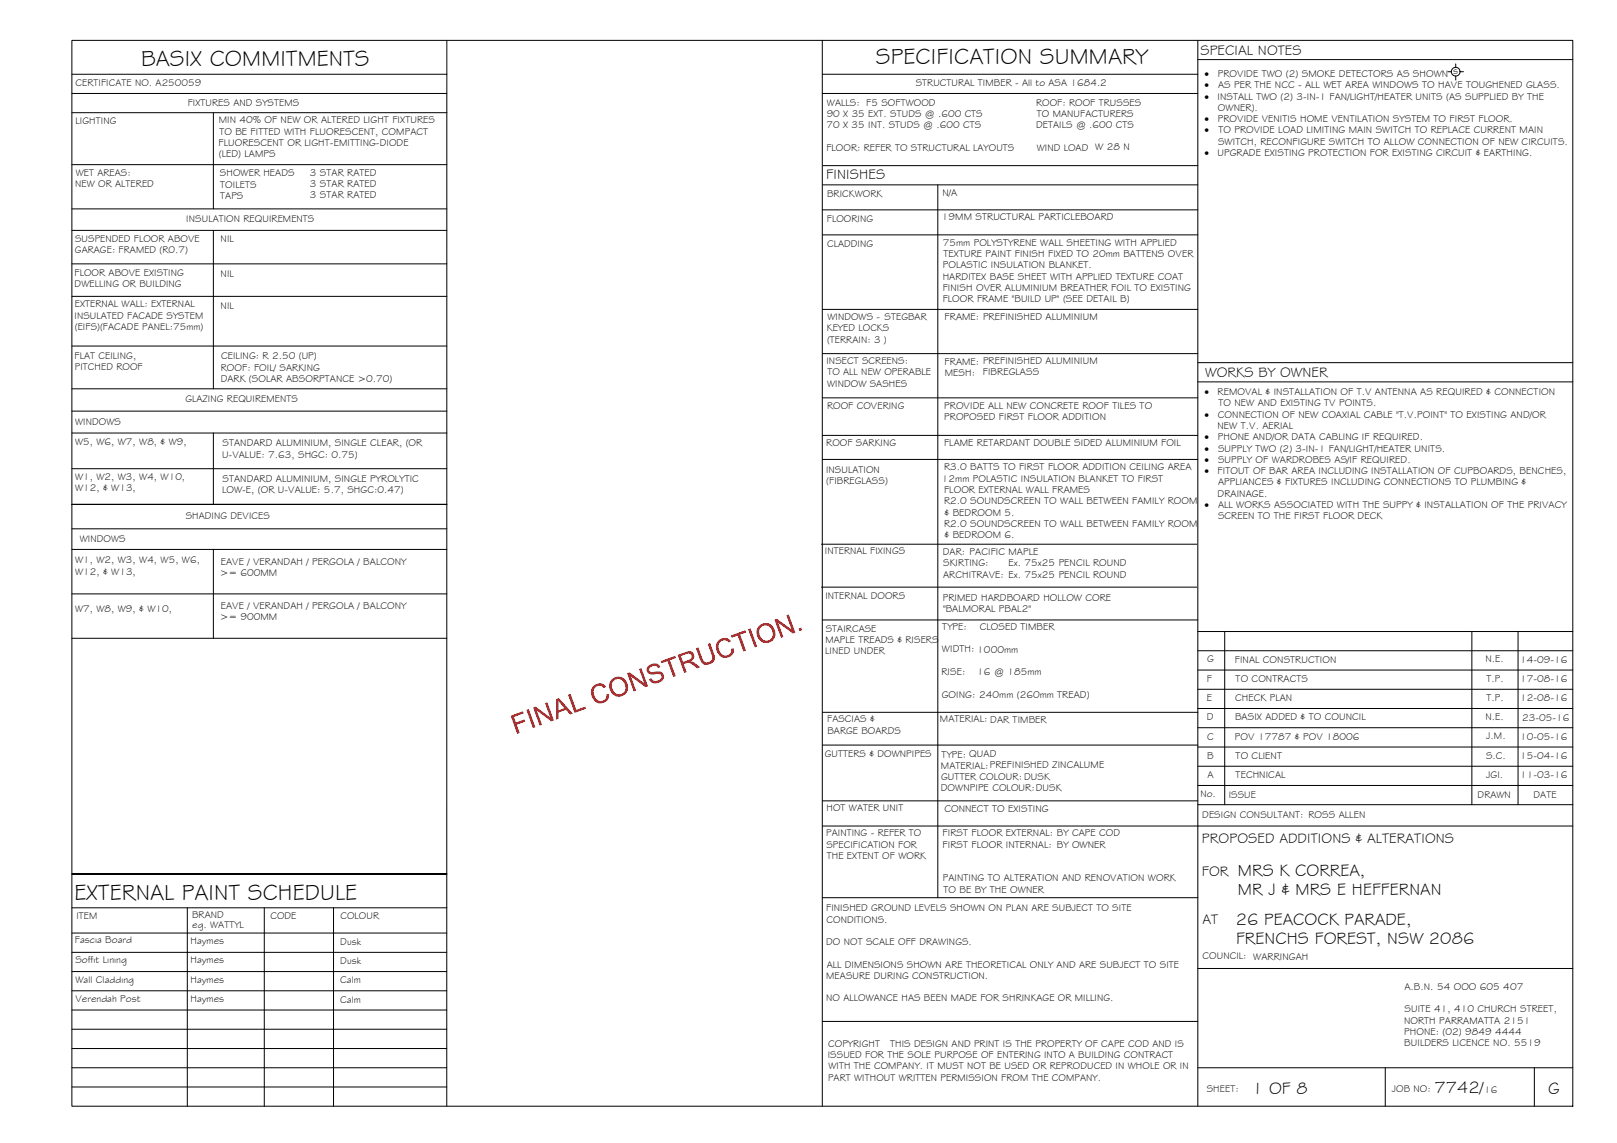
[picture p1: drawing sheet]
<svg xmlns="http://www.w3.org/2000/svg" width="420mm" height="297mm" viewBox="0 0 420 297" stroke-linecap="round" stroke-linejoin="round" font-family="sans-serif">
<defs><g id="words">
<g font-size="5.9">
<text x="36.7" y="17.2">BASIX COMMITMENTS</text>
<text x="227.6" y="16.8">SPECIFICATION SUMMARY</text>
<text x="19.4" y="233.8">EXTERNAL PAINT SCHEDULE</text>
</g>
<g font-size="4.5">
<text x="321.7" y="227.6">MRS K CORREA,</text>
<text x="321.7" y="232.7">MR J &amp; MRS E HEFFERNAN</text>
<text x="321.1" y="240.4">26 PEACOCK PARADE,</text>
<text x="321.2" y="245.4">FRENCHS FOREST, NSW 2086</text>
<text x="325.3" y="284.2">1 OF 8</text>
<text x="372.7" y="284.1">7742/</text>
<text x="402.3" y="284.2">G</text>
</g>
<g font-size="3.7">
<text x="311.9" y="14.3">SPECIAL NOTES</text>
<text x="214.7" y="46.6">FINISHES</text>
<text x="313.1" y="98.1">WORKS BY OWNER</text>
<text x="312.3" y="219.2">PROPOSED ADDITIONS &amp; ALTERATIONS</text>
<text x="312.3" y="227.5">FOR</text>
<text x="312.4" y="240">AT</text>
</g>
<g font-size="2.6">
<text x="19.6" y="22.5">CERTIFICATE NO. A250059</text>
<text x="237.9" y="22.4">STRUCTURAL TIMBER - All to ASA 1684.2</text>
<text x="313" y="20">·</text>
<text x="313" y="22.9">·</text>
<text x="316.4" y="20">PROVIDE TWO (2) SMOKE DETECTORS AS SHOWN</text>
<text x="316.5" y="22.9">AS PER THE NCC - ALL WET AREA WINDOWS TO HAVE TOUGHENED GLASS.</text>
<text x="377.6" y="19.2">s</text>
<text x="48.8" y="27.5">FIXTURES AND SYSTEMS</text>
<text x="214.9" y="27.4">WALLS: F5 SOFTWOOD</text>
<text x="269.2" y="27.4">ROOF: ROOF TRUSSES</text>
<text x="313" y="25.9">·</text>
<text x="316.3" y="25.9">INSTALL TWO (2) 3-IN-1 FAN/LIGHT/HEATER UNITS (AS SUPPLIED BY THE</text>
<text x="316.5" y="28.8">OWNER).</text>
<text x="19.6" y="32.2">LIGHTING</text>
<text x="56.8" y="32">MIN 40% OF NEW OR ALTERED LIGHT FIXTURES</text>
<text x="57" y="35">TO BE FITTED WITH FLUORESCENT, COMPACT</text>
<text x="214.8" y="33.3">70 X 35 INT. STUDS @ .600 CTS</text>
<text x="214.8" y="30.4">90 X 35 EXT. STUDS @ .600 CTS</text>
<text x="269.2" y="33.3">DETAILS @ .600 CTS</text>
<text x="269.4" y="30.4">TO MANUFACTURERS</text>
<text x="313" y="31.7">·</text>
<text x="313" y="34.7">·</text>
<text x="316.4" y="31.7">PROVIDE VENITIS HOME VENTILATION SYSTEM TO FIRST FLOOR.</text>
<text x="316.6" y="34.7">TO PROVIDE LOAD LIMITING MAIN SWITCH TO REPLACE CURRENT MAIN</text>
<text x="56.8" y="37.9">FLUORESCENT OR LIGHT-EMITTING-DIODE</text>
<text x="56.9" y="40.8">(LED) LAMPS</text>
<text x="214.7" y="39.2">FLOOR: REFER TO STRUCTURAL LAYOUTS</text>
<text x="269.4" y="39.2">WIND LOAD W 28 N</text>
<text x="313" y="40.5">·</text>
<text x="316.4" y="40.5">UPGRADE EXISTING PROTECTION FOR EXISTING CIRCUIT &amp; EARTHING.</text>
<text x="316.5" y="37.6">SWITCH, RECONFIGURE SWITCH TO ALLOW CONNECTION OF NEW CIRCUITS.</text>
<text x="19.7" y="45.8">WET AREAS:</text>
<text x="57.2" y="45.8">SHOWER HEADS</text>
<text x="80.5" y="45.6">3 STAR RATED</text>
<text x="19.5" y="48.7">NEW OR ALTERED</text>
<text x="57.2" y="48.7">TOILETS</text>
<text x="57.2" y="51.7">TAPS</text>
<text x="80.5" y="48.6">3 STAR RATED</text>
<text x="80.5" y="51.5">3 STAR RATED</text>
<text x="214.9" y="51.2">BRICKWORK</text>
<text x="244.9" y="51">N/A</text>
<text x="48.4" y="57.8">INSULATION REQUIREMENTS</text>
<text x="214.8" y="57.7">FLOORING</text>
<text x="244.8" y="57.2">19MM STRUCTURAL PARTICLEBOARD</text>
<text x="19.5" y="65.7">GARAGE: FRAMED (R0.7)</text>
<text x="19.5" y="62.8">SUSPENDED FLOOR ABOVE</text>
<text x="57.3" y="63">NIL</text>
<text x="214.9" y="64.2">CLADDING</text>
<text x="245" y="63.9">75mm POLYSTYRENE WALL SHEETING WITH APPLIED</text>
<text x="19.4" y="71.7">FLOOR ABOVE EXISTING</text>
<text x="57.3" y="71.9">NIL</text>
<text x="245" y="69.8">POLASTIC INSULATION BLANKET.</text>
<text x="245.2" y="66.8">TEXTURE PAINT FINISH FIXED TO 20mm BATTENS OVER</text>
<text x="19.4" y="74.7">DWELLING OR BUILDING</text>
<text x="244.9" y="72.7">HARDITEX BASE SHEET WITH APPLIED TEXTURE COAT</text>
<text x="244.9" y="75.6">FINISH OVER ALUMINIUM BREATHER FOIL TO EXISTING</text>
<text x="19.4" y="82.8">INSULATED FACADE SYSTEM</text>
<text x="19.4" y="79.8">EXTERNAL WALL: EXTERNAL</text>
<text x="57.3" y="80.2">NIL</text>
<text x="215" y="83.2">WINDOWS - STEGBAR</text>
<text x="244.9" y="78.6">FLOOR FRAME &quot;BUILD UP&quot; (SEE DETAIL B)</text>
<text x="245.5" y="83.2">FRAME: PREFINISHED ALUMINIUM</text>
<text x="19.4" y="85.7">(EIFS)(FACADE PANEL:75mm)</text>
<text x="214.8" y="86.1">KEYED LOCKS</text>
<text x="214.9" y="89.1">(TERRAIN: 3 )</text>
<text x="19.4" y="93.2">FLAT CEILING,</text>
<text x="57.4" y="93.4">CEILING: R 2.50 (UP)</text>
<text x="214.7" y="94.6">INSECT SCREENS:</text>
<text x="245.5" y="94.7">FRAME: PREFINISHED ALUMINIUM</text>
<text x="19.4" y="96.1">PITCHED ROOF</text>
<text x="57.3" y="96.3">ROOF: FOIL/ SARKING</text>
<text x="57.3" y="99.3">DARK (SOLAR ABSORPTANCE &gt;0.70)</text>
<text x="214.9" y="100.4">WINDOW SASHES</text>
<text x="215" y="97.5">TO ALL NEW OPERABLE</text>
<text x="245.5" y="97.7">MESH:</text>
<text x="255.4" y="97.6">FIBREGLASS</text>
<text x="48.2" y="104.5">GLAZING REQUIREMENTS</text>
<text x="214.9" y="106.2">ROOF COVERING</text>
<text x="245.3" y="106.2">PROVIDE ALL NEW CONCRETE ROOF TILES TO</text>
<text x="313" y="102.7">·</text>
<text x="316.4" y="102.7">REMOVAL &amp; INSTALLATION OF T.V ANTENNA AS REQUIRED &amp; CONNECTION</text>
<text x="316.6" y="105.6">TO NEW AND EXISTING TV POINTS.</text>
<text x="19.5" y="110.4">WINDOWS</text>
<text x="245.3" y="109.2">PROPOSED FIRST FLOOR ADDITION</text>
<text x="313" y="108.6">·</text>
<text x="316.4" y="111.5">NEW T.V. AERIAL</text>
<text x="316.5" y="108.6">CONNECTION OF NEW COAXIAL CABLE &quot;T.V.POINT&quot; TO EXISTING AND/OR</text>
<text x="19.5" y="115.7">W5, W6, W7, W8, &amp; W9,</text>
<text x="57.7" y="118.9">U-VALUE: 7.63, SHGC: 0.75)</text>
<text x="57.8" y="116">STANDARD ALUMINIUM, SINGLE CLEAR, (OR</text>
<text x="214.7" y="115.9">ROOF SARKING</text>
<text x="245.3" y="116">FLAME RETARDANT DOUBLE SIDED ALUMINIUM FOIL</text>
<text x="313" y="114.4">·</text>
<text x="313" y="117.4">·</text>
<text x="316.4" y="114.4">PHONE AND/OR DATA CABLING IF REQUIRED.</text>
<text x="316.5" y="117.4">SUPPLY TWO (2) 3-IN-1 FAN/LIGHT/HEATER UNITS.</text>
<text x="19.5" y="124.7">W1, W2, W3, W4, W10,</text>
<text x="57.8" y="125.3">STANDARD ALUMINIUM, SINGLE PYROLYTIC</text>
<text x="214.6" y="122.9">INSULATION</text>
<text x="214.7" y="125.8">(FIBREGLASS)</text>
<text x="244.8" y="125.2">12mm POLASTIC INSULATION BLANKET TO FIRST</text>
<text x="245.3" y="122.2">R3.0 BATTS TO FIRST FLOOR ADDITION CEILING AREA</text>
<text x="313" y="120.3">·</text>
<text x="313" y="123.2">·</text>
<text x="316.4" y="123.2">FITOUT OF BAR AREA INCLUDING INSTALLATION OF CUPBOARDS, BENCHES,</text>
<text x="316.5" y="120.3">SUPPLY OF WARDROBES AS/IF REQUIRED.</text>
<text x="19.5" y="127.6">W12, &amp; W13,</text>
<text x="57.7" y="128.2">LOW-E, (OR U-VALUE: 5.7, SHGC:0.47)</text>
<text x="245.3" y="128.1">FLOOR EXTERNAL WALL FRAMES</text>
<text x="245.3" y="131.1">R2.0 SOUNDSCREEN TO WALL BETWEEN FAMILY ROOM</text>
<text x="316.4" y="129.1">DRAINAGE.</text>
<text x="316.5" y="126.2">APPLIANCES &amp; FIXTURES INCLUDING CONNECTIONS TO PLUMBING &amp;</text>
<text x="48.3" y="135">SHADING DEVICES</text>
<text x="245.3" y="136.9">R2.0 SOUNDSCREEN TO WALL BETWEEN FAMILY ROOM</text>
<text x="245.4" y="134">&amp; BEDROOM 5.</text>
<text x="313" y="132">·</text>
<text x="316.5" y="132">ALL WORKS ASSOCIATED WITH THE SUPPY &amp; INSTALLATION OF THE PRIVACY</text>
<text x="316.5" y="135">SCREEN TO THE FIRST FLOOR DECK</text>
<text x="20.7" y="140.9">WINDOWS</text>
<text x="245.4" y="139.9">&amp; BEDROOM 6.</text>
<text x="19.5" y="146.4">W1, W2, W3, W4, W5, W6,</text>
<text x="19.5" y="149.3">W12, &amp; W13,</text>
<text x="57.2" y="149.7">&gt;= 600MM</text>
<text x="57.3" y="146.7">EAVE / VERANDAH / PERGOLA / BALCONY</text>
<text x="214.3" y="144.1">INTERNAL FIXINGS</text>
<text x="245" y="144.2">DAR: PACIFIC MAPLE</text>
<text x="245.1" y="147.2">SKIRTING:</text>
<text x="262.1" y="147.2">Ex. 75x25 PENCIL ROUND</text>
<text x="214.5" y="155.8">INTERNAL DOORS</text>
<text x="245.1" y="150.1">ARCHITRAVE: Ex. 75x25 PENCIL ROUND</text>
<text x="19.5" y="159.1">W7, W8, W9, &amp; W10,</text>
<text x="57.2" y="161.2">&gt;= 900MM</text>
<text x="57.3" y="158.3">EAVE / VERANDAH / PERGOLA / BALCONY</text>
<text x="245" y="156.1">PRIMED HARDBOARD HOLLOW CORE</text>
<text x="245" y="159">&quot;BALMORAL PBAL2&quot;</text>
<text x="214.5" y="167.1">MAPLE TREADS &amp; RISERS</text>
<text x="214.6" y="164.1">STAIRCASE</text>
<text x="244.8" y="163.7">TYPE:</text>
<text x="254.6" y="163.7">CLOSED TIMBER</text>
<text x="214.4" y="170">LINED UNDER</text>
<text x="244.8" y="169.6">WIDTH: 1000mm</text>
<text x="313.7" y="172.2">G</text>
<text x="320.9" y="172.2">FINAL CONSTRUCTION</text>
<text x="386" y="172.1">N.E.</text>
<text x="395" y="172.2">14-09-16</text>
<text x="244.6" y="175.4">RISE:</text>
<text x="253.9" y="175.4">16 @ 185mm</text>
<text x="313.6" y="177.2">F</text>
<text x="321.1" y="177.2">TO CONTRACTS</text>
<text x="386.2" y="177.1">T.P.</text>
<text x="395" y="177.3">17-08-16</text>
<text x="244.7" y="181.3">GOING: 240mm (260mm TREAD)</text>
<text x="313.6" y="182.2">E</text>
<text x="321" y="182.2">CHECK PLAN</text>
<text x="386.2" y="182.1">T.P.</text>
<text x="395" y="182.3">12-08-16</text>
<text x="214.9" y="187.7">FASCIAS &amp;</text>
<text x="215" y="190.7">BARGE BOARDS</text>
<text x="244.2" y="187.7">MATERIAL: DAR TIMBER</text>
<text x="313.6" y="187.2">D</text>
<text x="320.9" y="187.2">BASIX ADDED &amp; TO COUNCIL</text>
<text x="386" y="187.1">N.E.</text>
<text x="395.5" y="187.3">23-05-16</text>
<text x="214.3" y="196.7">GUTTERS &amp; DOWNPIPES</text>
<text x="244.7" y="196.9">TYPE: QUAD</text>
<text x="313.7" y="197.2">B</text>
<text x="313.7" y="192.2">C</text>
<text x="320.9" y="192.2">POV 17787 &amp; POV 18006</text>
<text x="321.1" y="197.2">TO CLIENT</text>
<text x="386.1" y="197.2">S.C.</text>
<text x="386.2" y="192.1">J.M.</text>
<text x="395" y="197.3">15-04-16</text>
<text x="395" y="192.3">10-05-16</text>
<text x="244.5" y="199.8">MATERIAL:PREFINISHED ZINCALUME</text>
<text x="244.5" y="202.7">GUTTER COLOUR: DUSK</text>
<text x="313.7" y="202.2">A</text>
<text x="321.1" y="202.2">TECHNICAL</text>
<text x="386.2" y="202.2">JGI.</text>
<text x="395" y="202.3">11-03-16</text>
<text x="244.5" y="205.7">DOWNPIPE COLOUR:DUSK</text>
<text x="311.9" y="207.1">No.</text>
<text x="319.3" y="207.3">ISSUE</text>
<text x="383.9" y="207.5">DRAWN</text>
<text x="398.5" y="207.4">DATE</text>
<text x="214.8" y="210.8">HOT WATER UNIT</text>
<text x="245.4" y="211">CONNECT TO EXISTING</text>
<text x="312.4" y="212.6">DESIGN CONSULTANT: ROSS ALLEN</text>
<text x="214.7" y="217.3">PAINTING - REFER TO</text>
<text x="214.7" y="220.3">SPECIFICATION FOR</text>
<text x="244.9" y="217.3">FIRST FLOOR EXTERNAL: BY CAPE COD</text>
<text x="244.9" y="220.3">FIRST FLOOR INTERNAL: BY OWNER</text>
<text x="214.8" y="223.2">THE EXTENT OF WORK</text>
<text x="245" y="229">PAINTING TO ALTERATION AND RENOVATION WORK</text>
<text x="245.1" y="232">TO BE BY THE OWNER</text>
<text x="19.8" y="238.9">ITEM</text>
<text x="49.9" y="238.6">BRAND</text>
<text x="70.3" y="238.9">CODE</text>
<text x="88.5" y="238.8">COLOUR</text>
<text x="214.7" y="236.8">FINISHED GROUND LEVELS SHOWN ON PLAN ARE SUBJECT TO SITE</text>
<text x="214.8" y="239.7">CONDITIONS.</text>
<text x="19.5" y="245.2">Fascia Board</text>
<text x="49.5" y="245.2">Haymes</text>
<text x="50" y="241.1">eg. WATTYL</text>
<text x="88.4" y="245.5">Dusk</text>
<text x="214.7" y="245.6">DO NOT SCALE OFF DRAWINGS.</text>
<text x="19.6" y="250.4">Soffit Lining</text>
<text x="49.5" y="250.4">Haymes</text>
<text x="88.4" y="250.5">Dusk</text>
<text x="214.8" y="251.5">ALL DIMENSIONS SHOWN ARE THEORETICAL ONLY AND ARE SUBJECT TO SITE</text>
<text x="312.5" y="249.3">COUNCIL: WARRINGAH</text>
<text x="19.6" y="255.4">Wall Cladding</text>
<text x="49.5" y="255.4">Haymes</text>
<text x="88.4" y="255.5">Calm</text>
<text x="214.7" y="254.4">MEASURE DURING CONSTRUCTION.</text>
<text x="364.9" y="257.3">A.B.N. 54 OOO 605 407</text>
<text x="19.6" y="260.3">Verendah Post</text>
<text x="49.5" y="260.4">Haymes</text>
<text x="88.4" y="260.5">Calm</text>
<text x="214.7" y="260.3">NO ALLOWANCE HAS BEEN MADE FOR SHRINKAGE OR MILLING.</text>
<text x="364.9" y="263.1">SUITE 41, 410 CHURCH STREET,</text>
<text x="364.8" y="266">NORTH PARRAMATTA 2151</text>
<text x="364.9" y="269">PHONE: (02) 9849 4444</text>
<text x="215.1" y="274.9">ISSUED FOR THE SOLE PURPOSE OF ENTERING INTO A BUILDING CONTRACT</text>
<text x="215.2" y="272">COPYRIGHT</text>
<text x="231.3" y="272">THIS DESIGN AND PRINT IS THE PROPERTY OF CAPE COD AND IS</text>
<text x="364.9" y="271.9">BUILDERS LICENCE NO. 5519</text>
<text x="215.2" y="280.8">PART WITHOUT WRITTEN PERMISSION FROM THE COMPANY.</text>
<text x="215.3" y="277.9">WITH THE COMPANY. IT MUST NOT BE USED OR REPRODUCED IN WHOLE OR IN</text>
<text x="313.6" y="283.8">SHEET:</text>
<text x="361.7" y="283.9">JOB NO:</text>
<text x="385.6" y="284.1">16</text>
</g>
</g></defs>
<!-- layer: BORDER -->
<g fill="none" stroke="#000" stroke-width=".26">
<path d="M18.7 10.5h390v277h-390zM116.1 10.5v277M213.7 19.3h97.5M213.7 10.5v277M311.2 15.5h97.5M311.2 10.5v277M213.7 24.3h97.5M213.7 54.5h97.5M213.8 48h97.4M213.8 43h97.4M243.7 48v185.3M213.7 61h97.5"/>
<path d="M213.7 91.9h97.5M213.7 80.4h97.5M311.2 94.2h97.5M311.2 99.2h97.5M213.7 113.1h97.5M213.7 103.4h97.5M213.7 119.4h97.5M213.5 152.6h97.5M213.5 141.4h97.5M213.7 161.1h97.5M311.2 179.1h97.5M311.2 174.1h97.5"/>
<path d="M311.2 169.1h97.5M311.2 164.1h97.5M318.2 164.1v45M382.4 164.1v45M394.4 164.1v45M213.7 193.6h97.5M213.7 185.1h97.5M311.2 199.1h97.5M311.2 194.1h97.5M311.2 189.1h97.5M311.2 184.1h97.5M213.7 208.1h97.5"/>
<path d="M213.7 214.7h195M311.2 204.1h97.5M311.2 209.1h97.5M18.7 235.9h97.4M48.7 235.9v51.6M68.7 235.9v51.6M86.7 235.9v51.6M116.1 227.1h-97.4h97.4M213.7 233.3h97.5M18.7 242.5h97.4M18.7 247.5h97.4M18.7 252.5h97.4"/>
<path d="M18.7 257.5h97.4M311.2 251.7h97.5M18.7 277.5h97.4M18.7 262.5h97.4M18.7 267.5h97.4M18.7 272.5h97.4M213.7 265.4h97.5M311.2 277.5h97.5M359.9 277.5v10M398.7 277.5v10M18.7 282.5h97.4"/>
</g>
<!-- layer: BASIX -->
<g fill="none" stroke="#000" stroke-width=".26">
<path d="M18.7 19.3h97.4M18.7 24.3h97.4M18.7 29.3h97.4M55.4 29.3v25M18.7 42.8h97.4M18.7 54.3h97.4M18.7 59.9h97.4M55.4 59.9v41.1M18.7 68.6h97.4M18.7 77h97.4M18.7 89.9h97.4M18.7 106.8h97.4"/>
<path d="M18.7 112.5h97.4M18.7 101h97.4M55.4 112.5v18.6M18.7 121.8h97.4M18.7 137.4h97.4M116.1 131.1h-97.4h97.4M18.7 142.8h97.4M18.7 154.3h97.4M55.4 142.8v23.1M18.7 165.9h97.4"/>
</g>
<!-- layer: SERVICES -->
<g fill="none" stroke="#000" stroke-width=".26">
<path d="M376.2 18.6h.9M378.3 16.6v.9M378.3 19.8v1M379.4 18.6h.9"/>
<circle cx="378.2" cy="18.6" r="1.13"/>
</g>
<!-- layer: Stamp - Final Construction -->
<g fill="#f00">
<path d="M132.7 186l3.2-1.2 .2 .6-2.6 .9 .6 1.5 2.2-.8 .2 .5-2.3 .8 .8 2.2-.6 .2z"/>
<path d="M136.8 184.5l.6-.2 1.7 4.7-.6 .2z"/>
<path d="M138.5 183.9l.7-.3 3.7 2.9-1.3-3.8 .6-.2 1.7 4.7-.6 .3-3.8-2.8 1.3 3.7-.6 .2z"/>
<path d="M147.6 180.6l.6-.3 1.5 4.2 2.4-.9 .2 .6-3 1.1z"/>
<path d="M154.1 178.4l.6-.5 1-.3 1 .2 .5 .3 .3 .3-.6 .4-.8-.6-1.1 .2-.6 .7-.2 .9 .5 1.4 .5 .5 .7 .3 1.1-.3 .5-.5 .1-1 .6-.1v.9l-.5 .9-.7 .5-.8 .2-.9-.1-.7-.5-.7-.9-.3-1.1v-.9z"/>
<path d="M162.9 175l.7-.3 3.8 2.8-1.3-3.6 .6-.3 1.7 4.7-.7 .3-3.8-2.8 1.4 3.7-.6 .2z"/>
<path d="M168.4 173.1l1.3-.6 1.3 .1 .6 .8-.6 .2-.7-.6-.9 .2-.7 .5 .1 .7 .5 .2 1.6-.1 .9 .1 .5 .5 .2 .6-.2 .9-.9 .7-1.3 .3-1-.4-.5-.7 .6-.2 .5 .6h.9l1-.4 .3-.6a1.28 1.28 0 0 0-1.8-.7h-1.2l-.7-.4-.2-.9z"/>
<path d="M171.7 171.8l3.7-1.4 .2 .6-1.5 .6 1.5 4.1-.7 .2-1.5-4.1-1.5 .6z"/>
<path d="M180.8 168.5l.6-.3 1.4 3.6 .5 .3h.8l.8-.5 .2-.6-1.2-3.6 .6-.3 1.2 3.4v.9l-.4 .6-1.4 .7-.6 .1-.7-.3-.6-.8z"/>
<path d="M186.5 166.6l.6-.5 1-.3 1 .1 .6 .5 .2 .2-.5 .4-.8-.6-1.2 .2-.6 .7-.1 1 .7 1.5 1 .6 .6-.1 .7-.4 .3-.7v-.6l.7-.1v.8l-.6 1-.7 .5-.8 .2-.8-.1-.8-.5-.6-.9-.4-1 .1-1.1z"/>
<path d="M189.9 165.2l3.8-1.4 .2 .6-1.6 .5 1.5 4.2-.6 .2-1.5-4.1-1.6 .5z"/>
<path d="M194.4 163.5l.6-.2 1.7 4.7-.6 .2z"/>
<path d="M201.2 161.1l.7-.3 3.8 2.8-1.3-3.7 .5-.2 1.8 4.7-.7 .2-3.8-2.8 1.3 3.7-.5 .2z"/>
<path d="M207.5 163.3l.7-.2 .2 .7-.6 .2z"/>
<path d="M144.5 181.7l.7-.3 3.6 4-.7 .3-1-1.2-2 .7v1.6l-.7 .2zM145 182l.1 2.6 1.6-.6z"/>
<path d="M158.9 176.6l.8-.5 1-.3 1 .3 .8 .6 .6 1.1 .1 .7-.1 1-.6 .9-.9 .5-1.1 .1-.7-.2-.7-.5-.5-.8-.3-1.2 .2-1.1zM159.5 176.8l-.5 1v.7l.4 1.1 1.1 .8 1.3-.2 .5-.6 .2-.6v-.8l-.5-1-.5-.5-.7-.3z"/>
<path d="M176.1 170.2l2.7-1 .8 .1 .6 .6 .2 .8-.2 .6-.7 .6 .8 .3 1.6 1.2-.7 .3-1.8-1.3-.4-.2-.6 .1-.7 .3 .7 2.1-.6 .2zM176.9 170.5l.6 1.5 1.8-.7 .4-.7-.2-.5-.5-.3z"/>
<path d="M197.2 162.7l.7-.5 .9-.3 1.1 .2 .8 .6 .6 .9 .2 1.1-.2 1-.5 .7-.8 .5-1.2 .2-.7-.2-.8-.6-.5-.8-.2-1.1 .1-.9zM197.7 163l-.5 1.2 .6 1.6 1.1 .7h.6l.8-.4 .4-.6 .1-.8-.6-1.6-1-.6-.8 .1z"/>
</g>
<use href="#words"/>
</svg>
